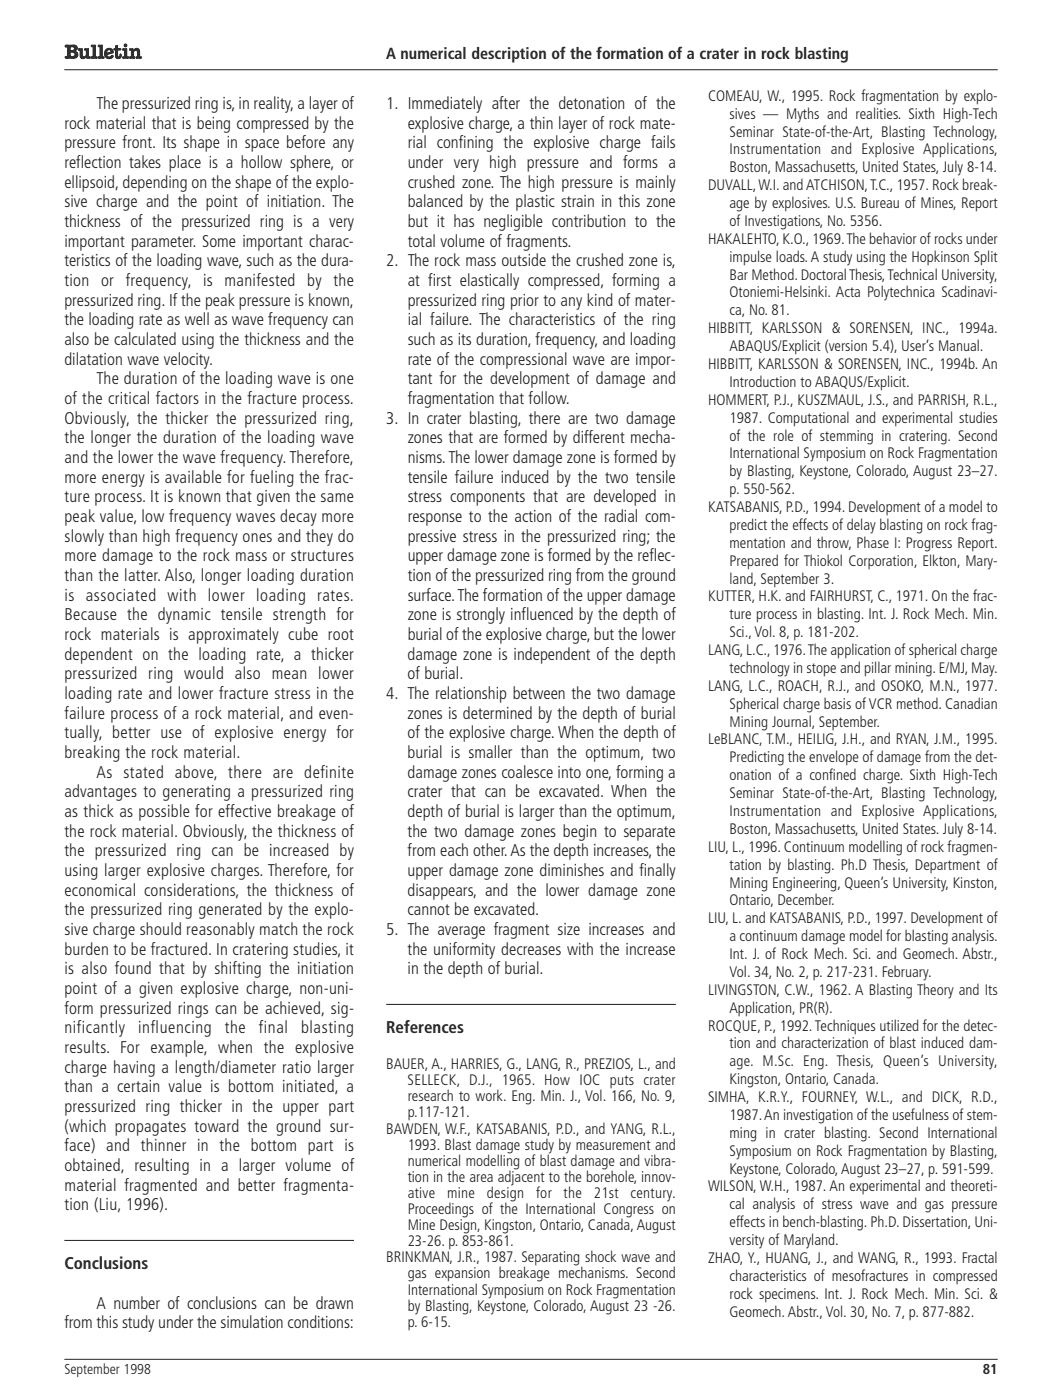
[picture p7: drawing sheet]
<svg xmlns="http://www.w3.org/2000/svg" width="206mm" height="276mm" viewBox="0 0 206 276" stroke-linecap="round" stroke-linejoin="round" font-family="sans-serif">
<defs><g id="words">
<g font-size="3.4" fill="#231f20">
<text x="19" y="21.5">The pressurized ring is, in reality, a layer of</text>
<text x="76.2" y="21.5">1. Immediately after the detonation of the</text>
<text x="12.7" y="29.3">pressure front. Its shape in space before any</text>
<text x="12.7" y="25.4">rock material that is being compressed by the</text>
<text x="80.4" y="29.3">rial confining the explosive charge fails</text>
<text x="80.4" y="25.4">explosive charge, a thin layer of rock mate-</text>
<text x="12.7" y="33.2">reflection takes place is a hollow sphere, or</text>
<text x="80.4" y="33.2">under very high pressure and forms a</text>
<text x="12.7" y="40.9">sive charge and the point of initiation. The</text>
<text x="12.7" y="37">ellipsoid, depending on the shape of the explo-</text>
<text x="80.4" y="40.9">balanced by the plastic strain in this zone</text>
<text x="80.4" y="37">crushed zone. The high pressure is mainly</text>
<text x="12.7" y="44.8">thickness of the pressurized ring is a very</text>
<text x="80.4" y="44.8">but it has negligible contribution to the</text>
<text x="12.7" y="52.6">teristics of the loading wave, such as the dura-</text>
<text x="12.7" y="48.7">important parameter. Some important charac-</text>
<text x="76.2" y="52.6">2. The rock mass outside the crushed zone is,</text>
<text x="80.4" y="48.7">total volume of fragments.</text>
<text x="12.7" y="56.4">tion or frequency, is manifested by the</text>
<text x="80.4" y="56.4">at first elastically compressed, forming a</text>
<text x="12.7" y="64.2">the loading rate as well as wave frequency can</text>
<text x="12.7" y="60.3">pressurized ring. If the peak pressure is known,</text>
<text x="80.4" y="64.2">ial failure. The characteristics of the ring</text>
<text x="80.4" y="60.3">pressurized ring prior to any kind of mater-</text>
<text x="12.7" y="72">dilatation wave velocity.</text>
<text x="12.7" y="68.1">also be calculated using the thickness and the</text>
<text x="80.4" y="72">rate of the compressional wave are impor-</text>
<text x="80.4" y="68.1">such as its duration, frequency, and loading</text>
<text x="19" y="75.8">The duration of the loading wave is one</text>
<text x="80.4" y="75.8">tant for the development of damage and</text>
<text x="12.7" y="83.6">Obviously, the thicker the pressurized ring,</text>
<text x="12.7" y="79.7">of the critical factors in the fracture process.</text>
<text x="76.2" y="83.6">3. In crater blasting, there are two damage</text>
<text x="80.4" y="79.7">fragmentation that follow.</text>
<text x="12.7" y="87.5">the longer the duration of the loading wave</text>
<text x="80.4" y="87.5">zones that are formed by different mecha-</text>
<text x="12.7" y="95.2">more energy is available for fueling the frac-</text>
<text x="12.7" y="91.4">and the lower the wave frequency. Therefore,</text>
<text x="80.4" y="95.2">tensile failure induced by the two tensile</text>
<text x="80.4" y="91.4">nisms.The lower damage zone is formed by</text>
<text x="12.7" y="99.1">ture process. It is known that given the same</text>
<text x="80.4" y="99.1">stress components that are developed in</text>
<text x="12.7" y="106.9">slowly than high frequency ones and they do</text>
<text x="12.7" y="103">peak value, low frequency waves decay more</text>
<text x="80.4" y="106.9">pressive stress in the pressurized ring; the</text>
<text x="80.4" y="103">response to the action of the radial com-</text>
<text x="12.7" y="110.8">more damage to the rock mass or structures</text>
<text x="80.4" y="110.8">upper damage zone is formed by the reflec-</text>
<text x="12.7" y="118.5">is associated with lower loading rates.</text>
<text x="12.7" y="114.7">than the latter. Also, longer loading duration</text>
<text x="80.4" y="118.5">surface.The formation of the upper damage</text>
<text x="80.4" y="114.7">tion of the pressurized ring from the ground</text>
<text x="12.7" y="122.4">Because the dynamic tensile strength for</text>
<text x="80.4" y="122.4">zone is strongly influenced by the depth of</text>
<text x="12.7" y="130.2">dependent on the loading rate, a thicker</text>
<text x="12.7" y="126.3">rock materials is approximately cube root</text>
<text x="80.4" y="130.2">damage zone is independent of the depth</text>
<text x="80.4" y="126.3">burial of the explosive charge, but the lower</text>
<text x="12.7" y="137.9">loading rate and lower fracture stress in the</text>
<text x="12.7" y="134.1">pressurized ring would also mean lower</text>
<text x="76.2" y="137.9">4. The relationship between the two damage</text>
<text x="80.4" y="134.1">of burial.</text>
<text x="12.7" y="141.8">failure process of a rock material, and even-</text>
<text x="80.4" y="141.8">zones is determined by the depth of burial</text>
<text x="12.7" y="149.6">breaking the rock material.</text>
<text x="12.7" y="145.7">tually, better use of explosive energy for</text>
<text x="80.4" y="149.6">burial is smaller than the optimum, two</text>
<text x="80.4" y="145.7">of the explosive charge. When the depth of</text>
<text x="19" y="153.5">As stated above, there are definite</text>
<text x="80.4" y="153.5">damage zones coalesce into one, forming a</text>
<text x="12.7" y="161.2">as thick as possible for effective breakage of</text>
<text x="12.7" y="157.3">advantages to generating a pressurized ring</text>
<text x="80.4" y="161.2">depth of burial is larger than the optimum,</text>
<text x="80.4" y="157.3">crater that can be excavated. When the</text>
<text x="12.7" y="165.1">the rock material. Obviously, the thickness of</text>
<text x="80.4" y="165.1">the two damage zones begin to separate</text>
<text x="12.7" y="172.9">using larger explosive charges. Therefore, for</text>
<text x="12.7" y="169">the pressurized ring can be increased by</text>
<text x="80.4" y="172.9">upper damage zone diminishes and finally</text>
<text x="80.4" y="169">from each other.As the depth increases, the</text>
<text x="12.7" y="176.7">economical considerations, the thickness of</text>
<text x="80.4" y="176.7">disappears, and the lower damage zone</text>
<text x="12.7" y="184.5">sive charge should reasonably match the rock</text>
<text x="12.7" y="180.6">the pressurized ring generated by the explo-</text>
<text x="76.2" y="184.5">5. The average fragment size increases and</text>
<text x="80.4" y="180.6">cannot be excavated.</text>
<text x="12.7" y="188.4">burden to be fractured. In cratering studies, it</text>
<text x="80.4" y="188.4">the uniformity decreases with the increase</text>
<text x="12.7" y="192.3">is also found that by shifting the initiation</text>
<text x="12.7" y="196.1">point of a given explosive charge, non-uni-</text>
<text x="80.4" y="192.3">in the depth of burial.</text>
<text x="12.7" y="200">form pressurized rings can be achieved, sig-</text>
<text x="12.7" y="203.9">nificantly</text>
<text x="27.3" y="203.9">influencing</text>
<text x="44.4" y="203.9">the</text>
<text x="51.1" y="203.9">final</text>
<text x="59.4" y="203.9">blasting</text>
<text x="76.2" y="203.9">References</text>
<text x="12.7" y="207.8">results. For example, when the explosive</text>
<text x="12.7" y="211.7">charge having a length/diameter ratio larger</text>
<text x="12.7" y="215.5">than a certain value is bottom initiated, a</text>
<text x="12.7" y="219.4">pressurized ring thicker in the upper part</text>
<text x="12.7" y="223.3">(which propagates toward the ground sur-</text>
<text x="12.7" y="227.2">face) and thinner in the bottom part is</text>
<text x="12.7" y="231.1">obtained, resulting in a larger volume of</text>
<text x="12.7" y="234.9">material fragmented and better fragmenta-</text>
<text x="12.7" y="238.8">tion (Liu, 1996).</text>
<text x="12.7" y="250.5">Conclusions</text>
<text x="12.7" y="262.1">from this study under the simulation conditions:</text>
<text x="19.1" y="258.2">A number of conclusions can be drawn</text>
</g>
<text font-size="3.2" fill="#231f20" x="76.2" y="11.6">A numerical description of the formation of a crater in rock blasting</text>
<g font-size="3" fill="#231f20">
<text x="139.7" y="19.9">COMEAU, W., 1995. Rock fragmentation by explo-</text>
<text x="143.9" y="23.4">sives — Myths and realities. Sixth High-Tech</text>
<text x="143.9" y="26.9">Seminar State-of-the-Art, Blasting Technology,</text>
<text x="143.9" y="34">Boston, Massachusetts, United States, July 8-14.</text>
<text x="143.9" y="30.5">Instrumentation and Explosive Applications,</text>
<text x="139.7" y="37.5">DUVALL,W.I. and ATCHISON,T.C., 1957. Rock break-</text>
<text x="143.9" y="41.1">age by explosives. U.S. Bureau of Mines, Report</text>
<text x="143.9" y="44.6">of Investigations, No. 5356.</text>
<text x="139.7" y="48.1">HAKALEHTO, K.O., 1969.The behavior of rocks under</text>
<text x="143.9" y="51.6">impulse loads.A study using the Hopkinson Split</text>
<text x="143.9" y="55.2">Bar Method. DoctoralThesis,Technical University,</text>
<text x="143.9" y="58.7">Otoniemi-Helsinki. Acta Polytechnica Scadinavi-</text>
<text x="139.7" y="65.7">HIBBITT, KARLSSON &amp; SORENSEN, INC., 1994a.</text>
<text x="143.9" y="62.2">ca, No. 81.</text>
<text x="143.9" y="69.3">ABAQUS/Explicit (version 5.4), User’s Manual.</text>
<text x="139.7" y="72.8">HIBBITT, KARLSSON &amp; SORENSEN, INC., 1994b. An</text>
<text x="143.9" y="76.3">Introduction to ABAQUS/Explicit.</text>
<text x="139.7" y="79.9">HOMMERT, P.J., KUSZMAUL, J.S., and PARRISH, R.L.,</text>
<text x="143.9" y="83.4">1987. Computational and experimental studies</text>
<text x="143.9" y="86.9">of the role of stemming in cratering. Second</text>
<text x="143.9" y="90.4">International Symposium on Rock Fragmentation</text>
<text x="143.9" y="94">by Blasting, Keystone, Colorado, August 23–27.</text>
<text x="139.7" y="101">KATSABANIS, P.D., 1994. Development of a model to</text>
<text x="143.9" y="97.5">p. 550-562.</text>
<text x="143.9" y="104.6">predict the effects of delay blasting on rock frag-</text>
<text x="143.9" y="108.1">mentation and throw, Phase I: Progress Report.</text>
<text x="143.9" y="111.6">Prepared for Thiokol Corporation, Elkton, Mary-</text>
<text x="139.7" y="118.7">KUTTER, H.K. and FAIRHURST, C., 1971. On the frac-</text>
<text x="143.9" y="115.1">land, September 3.</text>
<text x="143.9" y="125.7">Sci., Vol. 8, p. 181-202.</text>
<text x="143.9" y="122.2">ture process in blasting. Int. J. Rock Mech. Min.</text>
<text x="139.7" y="129.2">LANG, L.C., 1976.The application of spherical charge</text>
<text x="139.7" y="136.3">LANG, L.C., ROACH, R.J., and OSOKO, M.N., 1977.</text>
<text x="143.9" y="132.8">technology in stope and pillar mining. E/MJ, May.</text>
<text x="143.9" y="139.8">Spherical charge basis of VCR method. Canadian</text>
<text x="143.9" y="143.4">Mining Journal, September.</text>
<text x="139.7" y="146.9">LeBLANC, T.M., HEILIG, J.H., and RYAN, J.M., 1995.</text>
<text x="143.9" y="153.9">onation of a confined charge. Sixth High-Tech</text>
<text x="143.9" y="150.4">Predicting the envelope of damage from the det-</text>
<text x="143.9" y="157.5">Seminar State-of-the-Art, Blasting Technology,</text>
<text x="143.9" y="161">Instrumentation and Explosive Applications,</text>
<text x="143.9" y="164.5">Boston, Massachusetts, United States. July 8-14.</text>
<text x="139.7" y="168.1">LIU, L., 1996. Continuum modelling of rock fragmen-</text>
<text x="143.9" y="171.6">tation by blasting. Ph.D Thesis, Department of</text>
<text x="143.9" y="178.6">Ontario, December.</text>
<text x="143.9" y="175.1">Mining Engineering, Queen’s University, Kinston,</text>
<text x="139.7" y="182.2">LIU, L. and KATSABANIS, P.D., 1997. Development of</text>
<text x="143.9" y="185.7">a continuum damage model for blasting analysis.</text>
<text x="143.9" y="189.2">Int. J. of Rock Mech. Sci. and Geomech. Abstr.,</text>
<text x="139.7" y="196.3">LIVINGSTON, C.W., 1962. A Blasting Theory and Its</text>
<text x="143.9" y="192.7">Vol. 34, No. 2, p. 217-231. February.</text>
<text x="139.7" y="203.3">ROCQUE, P., 1992.Techniques utilized for the detec-</text>
<text x="143.9" y="199.8">Application, PR(R).</text>
<text x="143.9" y="206.9">tion and characterization of blast induced dam-</text>
<text x="76.2" y="211">BAUER, A., HARRIES, G., LANG, R., PREZIOS, L., and</text>
<text x="80.4" y="214.1">SELLECK, D.J., 1965. How IOC puts crater</text>
<text x="143.9" y="210.4">age. M.Sc. Eng. Thesis, Queen’s University,</text>
<text x="143.9" y="213.9">Kingston, Ontario, Canada.</text>
<text x="80.4" y="217.3">research to work. Eng. Min. J., Vol. 166, No. 9,</text>
<text x="80.4" y="220.5">p.117-121.</text>
<text x="139.7" y="217.4">SIMHA, K.R.Y., FOURNEY, W.L., and DICK, R.D.,</text>
<text x="143.9" y="221">1987.An investigation of the usefulness of stem-</text>
<text x="76.2" y="223.7">BAWDEN, W.F., KATSABANIS, P.D., and YANG, R.L.,</text>
<text x="80.4" y="226.8">1993. Blast damage study by measurement and</text>
<text x="143.9" y="224.5">ming in crater blasting. Second International</text>
<text x="80.4" y="230">numerical modelling of blast damage and vibra-</text>
<text x="80.4" y="233.2">tion in the area adjacent to the borehole, innov-</text>
<text x="143.9" y="228">Symposium on Rock Fragmentation by Blasting,</text>
<text x="143.9" y="231.6">Keystone, Colorado, August 23–27, p. 591-599.</text>
<text x="80.4" y="236.4">ative</text>
<text x="80.4" y="239.5">Proceedings of the International Congress on</text>
<text x="88.2" y="236.4">mine</text>
<text x="96" y="236.4">design</text>
<text x="105.8" y="236.4">for</text>
<text x="111.2" y="236.4">the</text>
<text x="117.1" y="236.4">21st</text>
<text x="124.4" y="236.4">century.</text>
<text x="139.7" y="235.1">WILSON, W.H., 1987. An experimental and theoreti-</text>
<text x="143.9" y="238.6">cal analysis of stress wave and gas pressure</text>
<text x="80.4" y="245.9">23-26. p. 853-861.</text>
<text x="80.4" y="242.7">Mine Design, Kingston, Ontario, Canada, August</text>
<text x="143.9" y="245.7">versity of Maryland.</text>
<text x="143.9" y="242.1">effects in bench-blasting. Ph.D. Dissertation, Uni-</text>
<text x="76.2" y="249.1">BRINKMAN, J.R., 1987. Separating shock wave and</text>
<text x="139.7" y="249.2">ZHAO, Y., HUANG, J., and WANG, R., 1993. Fractal</text>
<text x="80.4" y="252.2">gas expansion breakage mechanisms. Second</text>
<text x="80.4" y="255.4">International Symposium on Rock Fragmentation</text>
<text x="143.9" y="252.7">characteristics of mesofractures in compressed</text>
<text x="143.9" y="256.2">rock specimens. Int. J. Rock Mech. Min. Sci. &amp;</text>
<text x="80.4" y="261.8">p. 6-15.</text>
<text x="80.4" y="258.6">by Blasting, Keystone, Colorado, August 23 -26.</text>
<text x="143.9" y="259.8">Geomech. Abstr., Vol. 30, No. 7, p. 877-882.</text>
</g>
<g font-size="2.8" fill="#231f20">
<text x="12.7" y="271.1">September 1998</text>
<text x="193.9" y="271.1">81</text>
</g>
</g></defs>
<path d="M12.7 13.8h184.1M76.2 198.2h57.1M12.7 244.7h57.1M12.7 268.2h184.1" fill="none" stroke="#231f20" stroke-width=".2"/>
<g fill="#000">
<path d="M15.5 9.5l.8 .1v1.2l.2 .3a.66 .66 0 0 0 .4-1.1l-.3-.1 .1-.4h.8l.1 1.6 .3 .1v.1l-.1 .3h-.6l-.2-.3a.71 .71 0 0 1-.7 .3 .71 .71 0 0 1-.6-.6v-1l-.3-.1zM18 8.8h.9v2.3l.3 .1v.4h-1.1l-.2-.1v-.3l.3-.1 .1-.3v-1.4l-.4-.2zM19.4 8.8h.8l.1 2.3 .3 .1-.1 .4h-1l-.2-.1v-.3l.3-.1v-.3v-1.4l-.3-.2zM22.7 9l.6-.1v.6l.6 .1v.1v.2l-.6 .1v1.1h.2l.1-.5 .2-.1a.66 .66 0 0 1-.3 1.2 .66 .66 0 0 1-.8-.8v-.9l-.3-.3 .3-.2zM25.5 9.6l.7-.1 .1 .3a.71 .71 0 0 1 .8-.3 .71 .71 0 0 1 .5 .7l.1 .9h.1a.26 .26 0 0 1 .1 .3 .26 .26 0 0 1-.3 .2h-.8v-.5h.2v-.8l-.2-.3a.85 .85 0 0 0-.3 1.1l.2 .2-.2 .3-1-.1v-.3l.3-.1v-.8v-.3l-.3-.1z"/>
<path d="M12.8 8.9l.7-.1a1.81 1.81 0 0 1 1.8 .5 .59 .59 0 0 1-.4 .8 .81 .81 0 0 1 .5 1 .81 .81 0 0 1-1 .5h-1.2l-.4-.1v-.4h.3l.1-.4v-1.3l-.4-.1zM14 9.3v.6a.49 .49 0 0 0 .6-.3l-.2-.3zM14 10.4l-.1 .4 .2 .3a.44 .44 0 0 0 .6-.3 .57 .57 0 0 0-.7-.4z"/>
<path d="M20.9 9.7a.9 .9 0 0 1 1.1-.2 .9 .9 0 0 1 .4 1l-1.2 .3a.41 .41 0 0 0 .4 .4 .41 .41 0 0 0 .4-.3l.4 .1a.93 .93 0 0 1-.9 .7 .93 .93 0 0 1-.9-.8 1.24 1.24 0 0 1 .3-1.2zM21.2 10.1v.3l.6-.2-.3-.3z"/>
<path d="M24.2 9.5l.9 .1v1.5l.3 .1v.4h-1.1l-.2-.1v-.3l.3-.1 .1-.3v-.8l-.4-.1zM24.4 9a.37 .37 0 0 1 .7 0 .37 .37 0 0 1-.7 0z"/>
</g>
<use href="#words"/>
</svg>
